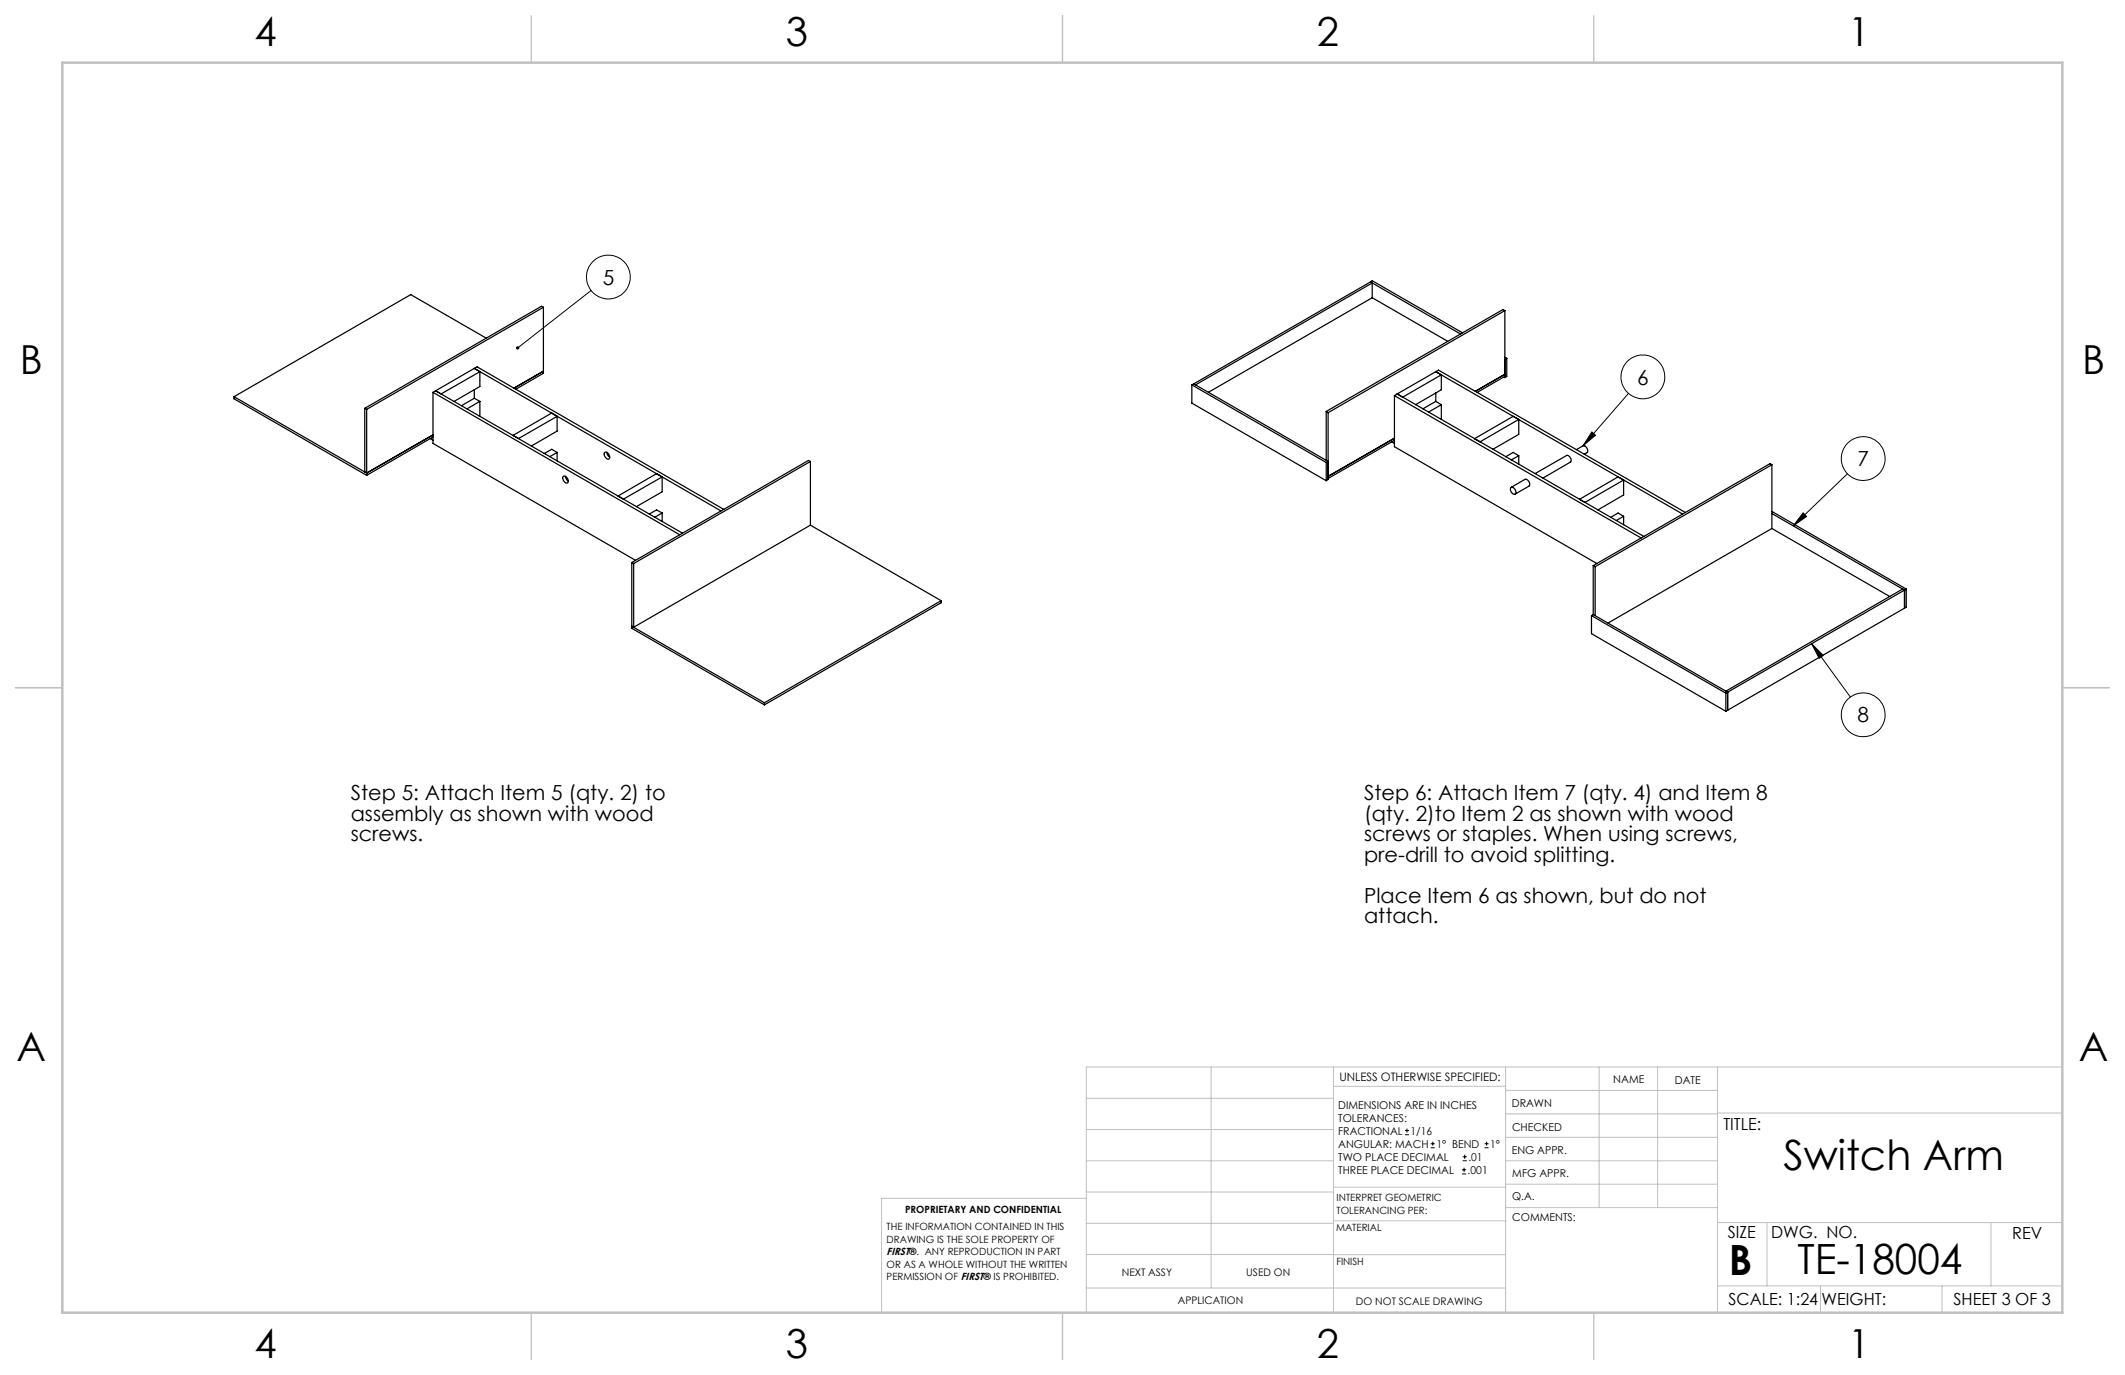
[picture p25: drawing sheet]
<svg xmlns="http://www.w3.org/2000/svg" width="432mm" height="279mm" viewBox="0 0 432 279" stroke-linecap="round" stroke-linejoin="round" font-family="sans-serif">
<defs><g id="words">
<g font-size="8.5">
<text x="362.4" y="237.7">Switch Arm</text>
<text x="351.3" y="259">B</text>
<text x="365.2" y="258.9">TE-18004</text>
</g>
<g font-size="8.1">
<text x="51.7" y="9.3">4</text>
<text x="159.7" y="9.3">3</text>
<text x="267.6" y="9.3">2</text>
<text x="375.6" y="9.3">1</text>
<text x="4" y="76">B</text>
<text x="423.1" y="76">B</text>
<text x="3.3" y="215.7">A</text>
<text x="422.4" y="215.7">A</text>
<text x="51.7" y="276">4</text>
<text x="159.7" y="276">3</text>
<text x="267.6" y="276">2</text>
<text x="375.6" y="276">1</text>
</g>
<g font-size="4.2">
<text x="122.5" y="57.8">5</text>
<text x="332.7" y="78.1">6</text>
<text x="377.4" y="94.7">7</text>
<text x="377.4" y="146.8">8</text>
<text x="71.3" y="162.6">Step 5: Attach Item 5 (qty. 2) to</text>
<text x="71.3" y="166.7">assembly as shown with wood</text>
<text x="277.2" y="162.6">Step 6: Attach Item 7 (qty. 4) and Item 8</text>
<text x="277.2" y="166.7">(qty. 2)to Item 2 as shown with wood</text>
<text x="71.3" y="170.9">screws.</text>
<text x="277.2" y="170.9">screws or staples. When using screws,</text>
<text x="277.2" y="175.1">pre-drill to avoid splitting.</text>
<text x="277.2" y="183.4">Place Item 6 as shown, but do not</text>
<text x="277.2" y="187.6">attach.</text>
</g>
<g font-size="3.4">
<text x="350.2" y="229.5">TITLE:</text>
<text x="351.1" y="251.6">SIZE</text>
<text x="359.9" y="251.6">DWG. NO.</text>
<text x="408.9" y="251.7">REV</text>
<text x="351.2" y="265.2">SCALE: 1:24</text>
<text x="370.1" y="265.3">WEIGHT:</text>
<text x="396.9" y="265.2">SHEET 3 OF 3</text>
</g>
<text font-size="2.4" x="272.2" y="219.7">UNLESS OTHERWISE SPECIFIED:</text>
<g font-size="2.2">
<text x="327.8" y="220.1">NAME</text>
<text x="340.3" y="220.2">DATE</text>
<text x="271.9" y="225.3">DIMENSIONS ARE IN INCHES</text>
<text x="271.9" y="227.9">TOLERANCES:</text>
<text x="307.2" y="224.9">DRAWN</text>
<text x="271.9" y="230.6">FRACTIONAL</text>
<text x="271.9" y="233.2">ANGULAR: MACH</text>
<text x="286.6" y="230.6">1/16</text>
<text x="291.9" y="233.2">1° BEND</text>
<text x="302.8" y="233.2">1°</text>
<text x="307.3" y="229.8">CHECKED</text>
<text x="271.9" y="238.5">THREE PLACE DECIMAL</text>
<text x="271.9" y="235.9">TWO PLACE DECIMAL</text>
<text x="298.2" y="238.5">.001</text>
<text x="298.4" y="235.9">.01</text>
<text x="307.2" y="234.5">ENG APPR.</text>
<text x="307.3" y="239.2">MFG APPR.</text>
<text x="307.3" y="243.9">Q.A.</text>
<text x="307.3" y="248.1">COMMENTS:</text>
</g>
<g font-size="2.1">
<text x="180.2" y="255.1">FIRST®. ANY REPRODUCTION IN PART</text>
<text x="227.9" y="259.2">NEXT ASSY</text>
<text x="253.3" y="259.2">USED ON</text>
<text x="239.3" y="265">APPLICATION</text>
<text x="275.5" y="265.1">DO NOT SCALE DRAWING</text>
</g>
<g font-size="2">
<text x="271.6" y="244.1">INTERPRET GEOMETRIC</text>
<text x="180.2" y="250">THE INFORMATION CONTAINED IN THIS</text>
<text x="183.9" y="246.4">PROPRIETARY AND CONFIDENTIAL</text>
<text x="271.5" y="250.2">MATERIAL</text>
<text x="271.6" y="246.6">TOLERANCING PER:</text>
<text x="180.2" y="257.6">OR AS A WHOLE WITHOUT THE WRITTEN</text>
<text x="180.2" y="252.5">DRAWING IS THE SOLE PROPERTY OF</text>
<text x="271.5" y="257">FINISH</text>
<text x="180.2" y="260.1">PERMISSION OF FIRST® IS PROHIBITED.</text>
</g>
</g></defs>
<g fill="none" stroke="#c0c0c0" stroke-width=".2">
<path d="M246.1 216.8v44.9M271 216.8v49.9M305.9 216.8v49.9M324.9 216.8v28.6M336.8 216.8v28.6M349 216.8v49.9M419.1 216.8h-198.4v49.9M220.7 235.9h50.3M220.7 229.5h50.3M220.7 223.2h50.3M271 220.7h34.9M305.9 231.1h43.1"/>
<path d="M305.9 226.3h43.1M305.9 221.6h43.1M305.9 235.9h43.1M349 226.2h70.1M220.7 248.6h50.3M220.7 242.2h50.3M220.7 254.9h50.3M220.7 243.5h-41.6v23.2M271 255h34.9M271 248.1h35M271 241.2h35M305.9 240.6h43.1"/>
<path d="M306 245.4h43M349 248.4h70.1M359.1 248.4v12.9M404.6 248.4v12.9M220.7 261.7h85.2M349 261.3h70.1M369.9 261.3v5.4M394.6 261.3v5.4"/>
</g>
<path d="M108 3.2v9.5M215.9 3.2v9.5M323.8 3.2v9.5M3.1 139.7h9.6M419.1 139.7h9.5M108 266.7v9.6M215.9 266.7v9.6M323.8 266.7v9.6" fill="none" stroke="#c0c0c0" stroke-width=".25"/>
<path d="M12.7 12.7h406.4v254h-406.4z" fill="none" stroke="#c0c0c0" stroke-width=".5"/>
<g fill="none" stroke="#000" stroke-width=".2">
<path d="M120.1 59l-14.9 11.7M330.9 79.9l-9.2 10.7M323.5 87.8l.7 .6-2.5 2.2zM375.4 96.3l-11 10.6M366.4 104.2l.7 .8-2.7 1.9zM368.1 130.8l2.4 2.4-.9 .6zM368.1 130.8l7.9 10.8M285.5 230.6h.8M285.5 229.7h.8M285.9 229.3v.9M290.7 233.2h.8M290.7 232.4h.8"/>
<path d="M291.1 232v.8M297.1 238.5h.8M297.1 237.7h.8M297.2 235.9h.9M297.2 235.1h.9M297.5 237.3v.8M297.6 234.6v.9M301.7 233.2h.8M301.7 232.4h.8M302.1 232v.8"/>
<circle cx="123.6" cy="56.3" r="4.4"/>
<circle cx="333.8" cy="76.6" r="4.5"/>
<circle cx="378.6" cy="93.2" r="4.5"/>
<circle cx="378.6" cy="145.3" r="4.5"/>
</g>
<path d="M105 70.4l-.2 .2 .1 .3 .3-.2-.3 .2a.35 .35 0 0 0 .5 .1 .35 .35 0 0 0 .1-.5 .35 .35 0 0 0-.5-.1zM366.4 104.2l.7 .8-2.7 1.9zM368.1 130.8l2.4 2.4-.9 .6zM323.5 87.8l.7 .6-2.5 2.2z" fill="#000"/>
<g fill="none" stroke="#000" stroke-width=".25">
<path d="M278.5 57.3l-35.9 20.7M278.5 57.3l.3 .2M278.5 57.3l18.3 10.6M278.5 57.3l.3-.3 18.4 10.6M278.8 57.5l-35.9 20.7-.3-.2M278.8 57.5v3M88 79.7v10.4l41.1 23.7M88 79.7l50.1 29M88.5 79.4l-.5 .3M88.5 79.4l50.2 28.9M96.4 74.9l-7.9 4.5M96.4 74.9l1.1 .6"/>
<path d="M96.4 74.9l.5-.4 50.2 29M96.4 74.9l50.1 28.9M96.4 79.2v1.7M97.5 75.5v3l-5.2 3.1M97.5 75.5l-7.9 4.5-1.1-.6M98.8 68.7l-15.3-8.8-35.9 20.7M110.4 75.4l-6 3.5M110.4 62.4l-35.9 20.8M110.4 62.4v13.4l-5.6 3.3M110.4 62.4l-.4-.2-35.9 20.8M242.2 78.2l27.3 15.8M242.2 78.2v3.7l27.3 15.8"/>
<path d="M242.6 78l27.3 15.8-.4 .2M242.6 78l-.4 .2M278.8 60.5l-33.3 19.2M278.8 60.5l15.4 8.9M291.7 75.5l-7.8 4.5M291.7 75.5l1.2 .7M291.7 75.5l.6-.3 50.2 28.9M291.7 75.5l50.2 29M291.7 79.8v1.8M292.9 76.2v3l-5.2 3M292.9 76.2l-7.9 4.5-1.1-.7M305.6 76.6l.2 .1"/>
<path d="M305.8 63.1v13.6M305.8 72.6l.4 .2M305.8 63.1l-.4-.2-35.9 20.7M305.8 63.1l-35.9 20.8M305.8 76.1l-6 3.4M305.8 76.5l-5.6 3.2M306.2 72.8l-.4 .3M306.2 72.8v3.7l-.4 .2M47.6 80.6l26.9 15.5M47.6 80.6v.4l26.9 15.6M74.1 83l.4 .2M74.1 83v12.9l.4 .2"/>
<path d="M74.5 83.2v13.4M87.4 89.1l.6 .4M88 88.4l-13.5 7.7M88 88.8l-13.5 7.8M96.4 80.9l-2.6 1.5M96.4 80.9l1.1 .7M97.5 81.6l-2.6 1.5M97.5 81.6v3M104.2 88.5l7.9-4.6 1.1 .7-7.8 4.5zM113.2 84.6v3l-5.2 3M113.2 91.9v1.8M113.2 91.9l-1.5 .9"/>
<path d="M113.2 91.9l-1.1-.6-1.5 .8M114.5 96.8a.9 .9 0 0 1 .8 1.3 .95 .95 0 0 1-.8-1.3zM114.9 96.8l.2 .6 .4 .4M122.8 92a.85 .85 0 0 1 1.1 1.1 .53 .53 0 0 1-.6 .1 .53 .53 0 0 1-.4-.5l-.1-.3zM123.3 91.9l.1 .5 .5 .5M134.5 96.9v3l-5.2 3M164.7 93.8l-35.9 20.7M164.7 93.8v12.9M164.7 93.8l-.4-.2-35.9 20.7M269.5 83.6v10M269.5 94v3.7M269.5 83.6l.4 .3"/>
<path d="M269.9 83.9v13.5l-.4 .3M282.8 89.8l.6 .3M283.4 89l-13.5 7.8M283.4 80.4l50.1 28.9M283.4 80.4v10.4l41.1 23.7M283.4 89.5l-13.5 7.7M283.9 80l-.5 .4M283.9 80l50.1 29M291.7 81.6l-2.6 1.5M291.7 81.6l1.2 .6M292.9 82.2v3M292.9 82.2l-2.6 1.5"/>
<path d="M299.6 89.1l7.9-4.5 1.1 .6-7.9 4.6zM307 99.1a.86 .86 0 0 1 1 .9 .46 .46 0 0 1-.4 .5 .46 .46 0 0 1-.5-.5l-.2-.4zM307.1 99l2.8-1.6a.95 .95 0 0 1 .8 1.4l-2.8 1.6M308.6 85.2v3.1l-5.2 3M308.6 92.6v1.7M308.6 92.6l-1.5 .9M308.6 92.6l-1.1-.7-1.5 .9M311.9 96.2l6.4-3.6a.95 .95 0 0 1 1 1.1l-.2 .2-5.6 3.3M320.3 91.4l1.4-.8a.95 .95 0 0 1 .8 1.4l-.6 .3M329.9 97.5v3.1l-5.2 3M360 94.4l-35.9 20.7M360 94.4v13"/>
<path d="M360 94.4l-.3-.2-36 20.7M125.6 100.8l7.8-4.6 1.1 .7-7.8 4.5zM128.4 114.3l.4 .2M128.4 114.3v13.4l26.9 15.5M128.8 114.5v13M134.5 104.2v1.8M134.5 104.2l-1.1-.6-1.5 .9M134.5 104.2l-1.4 .9M164.7 106.7l-35.9 20.8M164.7 106.7l26.5 15.4M321 101.5l7.8-4.6 1.1 .6-7.8 4.6zM323.7 114.9v10"/>
<path d="M323.7 114.9l.4 .2M324.1 115.1v10M329.9 104.9l-1.1-.7-1.5 .9M329.9 104.9l-1.5 .9M329.9 104.9v1.7M360 104.4l27 15.5M360 103.9l27.4 15.8M360 107.4l-33.3 19.2M360 107.4l24 13.8M387 119.9l-36 20.8M387 119.9v3.7M387 119.9l-.4-.2-35.9 20.7 .3 .3"/>
<path d="M387.4 119.7l-.4 .2M387.4 119.7v3.7l-.4 .2M128.8 127.5l-.4-.3 26.9 15.6M191.2 122.1l-35.9 20.7M191.2 122.1v.4l-35.9 20.7M323.4 125.1l27.3 15.8M323.4 125.1v3.7l27.3 15.7M323.7 124.9l-.3 .2M323.7 124.9l27.3 15.8M387 123.6l-36 20.7M155.3 142.8v.4M350.7 140.9v3.6"/>
<path d="M351 140.7v3.6M351 140.7l-.3 .2M351 144.3l-.3 .2"/>
</g>
<use href="#words"/>
</svg>
